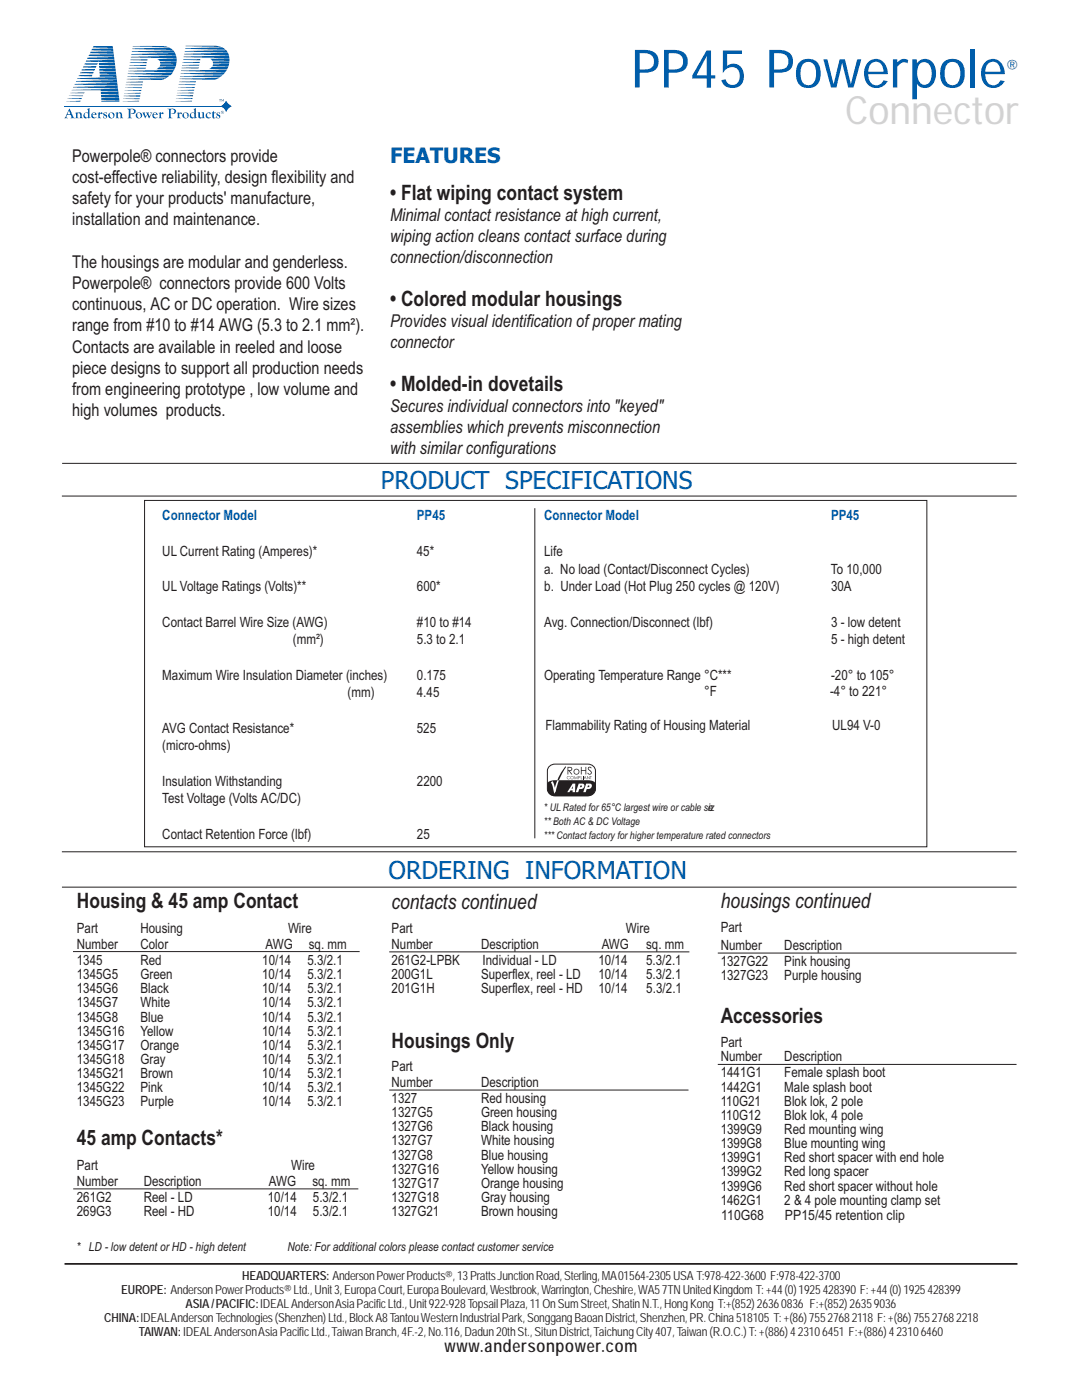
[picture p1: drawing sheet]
<svg xmlns="http://www.w3.org/2000/svg" width="216mm" height="279mm" viewBox="0 0 216 279" stroke-linecap="round" stroke-linejoin="round" font-family="sans-serif">
<defs><g id="words">
<text font-size="10.6" fill="#005daa" x="125.9" y="17.5">PP45 Powerpole</text>
<text font-size="7.8" fill="#d1d3d4" x="168.6" y="24.7">Connector</text>
<g font-size="4.9" fill="#005daa">
<text x="76" y="97.6">PRODUCT SPECIFICATIONS</text>
<text x="77.5" y="175.4">ORDERING INFORMATION</text>
</g>
<text font-size="4.2" fill="#005daa" x="77.8" y="32.4">FEATURES</text>
<g font-size="4.2" fill="#231f20">
<text x="77.8" y="39.8">• Flat wiping contact system</text>
<text x="77.8" y="61">• Colored modular housings</text>
<text x="77.8" y="77.9">• Molded-in dovetails</text>
<text x="15.3" y="181.3">Housing &amp; 45 amp Contact</text>
<text x="78.1" y="181.3">contacts continued</text>
<text x="143.8" y="181.1">housings continued</text>
<text x="78.1" y="209.2">Housings Only</text>
<text x="143.8" y="204.1">Accessories</text>
<text x="15.3" y="228.6">45 amp Contacts*</text>
</g>
<g font-size="3.5" fill="#231f20">
<text x="14.4" y="32.3">Powerpole® connectors provide</text>
<text x="14.4" y="36.5">cost-effective reliability, design flexibility and</text>
<text x="14.4" y="40.8">safety for your products' manufacture,</text>
<text x="14.4" y="45">installation and maintenance.</text>
<text x="77.8" y="44.1">Minimal contact resistance at high current,</text>
<text x="14.4" y="53.5">The housings are modular and genderless.</text>
<text x="77.8" y="48.3">wiping action cleans contact surface during</text>
<text x="77.8" y="52.5">connection/disconnection</text>
<text x="14.4" y="57.7">Powerpole® connectors provide 600 Volts</text>
<text x="14.4" y="61.9">continuous, AC or DC operation. Wire sizes</text>
<text x="77.8" y="65.2">Provides visual identification of proper mating</text>
<text x="14.4" y="66.2">range from #10 to #14 AWG (5.3 to 2.1 mm²).</text>
<text x="14.4" y="70.4">Contacts are available in reeled and loose</text>
<text x="77.8" y="69.5">connector</text>
<text x="14.4" y="74.6">piece designs to support all production needs</text>
<text x="14.4" y="78.9">from engineering prototype , low volume and</text>
<text x="14.4" y="83.1">high volumes products.</text>
<text x="77.8" y="82.2">Secures individual connectors into &quot;keyed&quot;</text>
<text x="77.8" y="86.4">assemblies which prevents misconnection</text>
<text x="77.8" y="90.6">with similar configurations</text>
<text x="88.7" y="269.9">www.andersonpower.com</text>
</g>
<g font-size="2.8" fill="#005daa">
<text x="200.7" y="13.9">®</text>
<text x="32.4" y="103.9">Connector Model</text>
<text x="83.2" y="103.9">PP45</text>
<text x="108.6" y="103.9">Connector Model</text>
<text x="165.8" y="103.9">PP45</text>
</g>
<g font-size="2.8" fill="#231f20">
<text x="32.4" y="110.9">UL Current Rating (Amperes)*</text>
<text x="83.2" y="110.9">45*</text>
<text x="108.6" y="110.9">Life</text>
<text x="32.4" y="118">UL Voltage Ratings (Volts)**</text>
<text x="83.2" y="118">600*</text>
<text x="108.6" y="114.5">a. No load (Contact/Disconnect Cycles)</text>
<text x="108.6" y="118">b. Under Load (Hot Plug 250 cycles @ 120V)</text>
<text x="165.8" y="114.5">To 10,000</text>
<text x="165.8" y="118">30A</text>
<text x="32.4" y="125">Contact Barrel Wire Size (AWG)</text>
<text x="83.2" y="125">#10 to #14</text>
<text x="108.6" y="125">Avg. Connection/Disconnect (lbf)</text>
<text x="165.8" y="125">3 - low detent</text>
<text x="58.4" y="128.6">(mm²)</text>
<text x="83.2" y="128.6">5.3 to 2.1</text>
<text x="165.8" y="128.6">5 - high detent</text>
<text x="32.4" y="135.6">Maximum Wire Insulation Diameter (inches)</text>
<text x="83.2" y="135.6">0.175</text>
<text x="108.6" y="135.6">Operating Temperature Range °C***</text>
<text x="165.8" y="135.6">-20° to 105°</text>
<text x="69.4" y="139.2">(mm)</text>
<text x="83.2" y="139.2">4.45</text>
<text x="140.5" y="139">°F</text>
<text x="165.6" y="139">-4° to 221°</text>
<text x="32.4" y="146.2">AVG Contact Resistance*</text>
<text x="32.4" y="149.7">(micro-ohms)</text>
<text x="83.2" y="146.2">525</text>
<text x="108.8" y="145.8">Flammability Rating of Housing Material</text>
<text x="166.1" y="145.8">UL94 V-0</text>
<text x="32.4" y="156.8">Insulation Withstanding</text>
<text x="32.4" y="160.3">Test Voltage (Volts AC/DC)</text>
<text x="83.2" y="156.8">2200</text>
<text x="32.4" y="167.4">Contact Retention Force (lbf)</text>
<text x="83.2" y="167.4">25</text>
<text x="15.3" y="186.2">Part</text>
<text x="15.3" y="189.4">Number</text>
<text x="28" y="189.4">Color</text>
<text x="28" y="186.2">Housing</text>
<text x="53" y="189.4">AWG</text>
<text x="57.5" y="186.2">Wire</text>
<text x="61.6" y="189.4">sq. mm</text>
<text x="78.1" y="186.3">Part</text>
<text x="78.1" y="189.4">Number</text>
<text x="96" y="189.4">Description</text>
<text x="120.1" y="189.4">AWG</text>
<text x="124.9" y="186.3">Wire</text>
<text x="128.9" y="189.4">sq. mm</text>
<text x="143.8" y="186.1">Part</text>
<text x="143.8" y="189.6">Number</text>
<text x="156.5" y="189.6">Description</text>
<text x="15.3" y="192.6">1345</text>
<text x="15.3" y="195.4">1345G5</text>
<text x="28" y="192.6">Red</text>
<text x="28" y="195.4">Green</text>
<text x="52.3" y="195.4">10/14</text>
<text x="52.3" y="192.6">10/14</text>
<text x="61.3" y="195.4">5.3/2.1</text>
<text x="61.3" y="192.6">5.3/2.1</text>
<text x="78.1" y="192.6">261G2-LPBK</text>
<text x="78.1" y="195.4">200G1L</text>
<text x="96" y="195.4">Superflex, reel - LD</text>
<text x="96.3" y="192.6">Individual - LD</text>
<text x="119.4" y="195.4">10/14</text>
<text x="119.4" y="192.6">10/14</text>
<text x="128.9" y="192.6">5.3/2.1</text>
<text x="128.9" y="195.4">5.3/2.1</text>
<text x="143.8" y="192.8">1327G22</text>
<text x="143.8" y="195.6">1327G23</text>
<text x="156.5" y="192.8">Pink housing</text>
<text x="156.5" y="195.6">Purple housing</text>
<text x="15.3" y="198.2">1345G6</text>
<text x="15.3" y="201.1">1345G7</text>
<text x="15.3" y="203.9">1345G8</text>
<text x="28" y="198.2">Black</text>
<text x="28" y="201.1">White</text>
<text x="28" y="203.9">Blue</text>
<text x="52.3" y="203.9">10/14</text>
<text x="52.3" y="198.2">10/14</text>
<text x="52.3" y="201.1">10/14</text>
<text x="61.3" y="203.9">5.3/2.1</text>
<text x="61.3" y="198.2">5.3/2.1</text>
<text x="61.3" y="201.1">5.3/2.1</text>
<text x="78.1" y="198.3">201G1H</text>
<text x="96" y="198.3">Superflex, reel - HD</text>
<text x="119.4" y="198.3">10/14</text>
<text x="128.9" y="198.3">5.3/2.1</text>
<text x="15.3" y="206.7">1345G16</text>
<text x="15.3" y="209.5">1345G17</text>
<text x="28" y="206.7">Yellow</text>
<text x="28" y="209.5">Orange</text>
<text x="52.3" y="206.7">10/14</text>
<text x="52.3" y="209.5">10/14</text>
<text x="61.3" y="206.7">5.3/2.1</text>
<text x="61.3" y="209.5">5.3/2.1</text>
<text x="143.8" y="209">Part</text>
<text x="15.3" y="212.4">1345G18</text>
<text x="15.3" y="215.2">1345G21</text>
<text x="28" y="212.4">Gray</text>
<text x="28" y="215.2">Brown</text>
<text x="52.3" y="212.4">10/14</text>
<text x="52.3" y="215.2">10/14</text>
<text x="61.3" y="212.4">5.3/2.1</text>
<text x="61.3" y="215.2">5.3/2.1</text>
<text x="78.1" y="213.8">Part</text>
<text x="143.8" y="211.8">Number</text>
<text x="143.8" y="215">1441G1</text>
<text x="156.5" y="215">Female splash boot</text>
<text x="156.5" y="211.8">Description</text>
<text x="15.3" y="218">1345G22</text>
<text x="15.3" y="220.8">1345G23</text>
<text x="28" y="218">Pink</text>
<text x="28" y="220.8">Purple</text>
<text x="52.3" y="218">10/14</text>
<text x="52.3" y="220.8">10/14</text>
<text x="61.3" y="218">5.3/2.1</text>
<text x="61.3" y="220.8">5.3/2.1</text>
<text x="78.1" y="217">Number</text>
<text x="78.1" y="220.1">1327</text>
<text x="96" y="220.1">Red housing</text>
<text x="96" y="217">Description</text>
<text x="143.8" y="217.8">1442G1</text>
<text x="143.8" y="220.7">110G21</text>
<text x="156.5" y="217.8">Male splash boot</text>
<text x="156.5" y="220.7">Blok lok, 2 pole</text>
<text x="78.1" y="223">1327G5</text>
<text x="78.1" y="225.8">1327G6</text>
<text x="96" y="223">Green housing</text>
<text x="96" y="225.8">Black housing</text>
<text x="143.8" y="223.5">110G12</text>
<text x="143.8" y="226.3">1399G9</text>
<text x="156.5" y="226.3">Red mounting wing</text>
<text x="156.5" y="223.5">Blok lok, 4 pole</text>
<text x="15.3" y="233.5">Part</text>
<text x="58.1" y="233.5">Wire</text>
<text x="78.1" y="228.6">1327G7</text>
<text x="78.1" y="231.4">1327G8</text>
<text x="96" y="228.6">White housing</text>
<text x="96" y="231.4">Blue housing</text>
<text x="143.8" y="229.1">1399G8</text>
<text x="143.8" y="231.9">1399G1</text>
<text x="156.5" y="231.9">Red short spacer with end hole</text>
<text x="156.5" y="229.1">Blue mounting wing</text>
<text x="15.3" y="236.7">Number</text>
<text x="15.3" y="239.9">261G2</text>
<text x="28.7" y="236.7">Description</text>
<text x="28.7" y="239.9">Reel - LD</text>
<text x="53.4" y="239.9">10/14</text>
<text x="53.7" y="236.7">AWG</text>
<text x="62.3" y="236.7">sq. mm</text>
<text x="62.4" y="239.9">5.3/2.1</text>
<text x="78.1" y="234.2">1327G16</text>
<text x="78.1" y="237.1">1327G17</text>
<text x="78.1" y="239.9">1327G18</text>
<text x="96" y="234.2">Yellow housing</text>
<text x="96" y="237.1">Orange housing</text>
<text x="96" y="239.9">Gray housing</text>
<text x="143.8" y="234.8">1399G2</text>
<text x="143.8" y="237.6">1399G6</text>
<text x="156.5" y="234.8">Red long spacer</text>
<text x="156.5" y="237.6">Red short spacer without hole</text>
<text x="15.3" y="242.7">269G3</text>
<text x="28.7" y="242.7">Reel - HD</text>
<text x="53.4" y="242.7">10/14</text>
<text x="62.4" y="242.7">5.3/2.1</text>
<text x="78.1" y="242.7">1327G21</text>
<text x="96" y="242.7">Brown housing</text>
<text x="143.8" y="240.4">1462G1</text>
<text x="143.9" y="243.4">110G68</text>
<text x="156.5" y="240.4">2 &amp; 4 pole mounting clamp set</text>
<text x="156.6" y="243.4">PP15/45 retention clip</text>
</g>
<g font-size="2.5" fill="#231f20">
<text x="15.3" y="249.6">* LD - low detent or HD - high detent</text>
<text x="57.4" y="249.7">Note: For additional colors please contact customer service</text>
<text x="48.3" y="255.4">HEADQUARTERS: Anderson Power Products®, 13 Pratts Junction Road, Sterling,MA 01564-2305 USA T:978-422-3600 F:978-422-3700</text>
<text x="20.8" y="263.9">CHINA:IDEAL Anderson Technologies (Shenzhen) Ltd., Block A8 Tantou WesternIndustrial Park, Songgang Baoan District, Shenzhen, PR. China 518105 T: +(86) 755 2768 2118 F: +(86) 755 2768 2218</text>
<text x="24.2" y="258.2">EUROPE: Anderson Power Products® Ltd., Unit 3, Europa Court, Europa Boulevard, Westbrook, Warrington, Cheshire, WA5 7TN United KingdomT: +44 (0) 1925 428390 F: +44 (0) 1925 428399</text>
<text x="37" y="261.1">ASIA / PACIFIC:IDEAL Anderson Asia Pacific Ltd., Unit 922-928 Topsail Plaza, 11 On Sum Street, Shatin N.T., Hong Kong T:+(852) 2636 0836 F:+(852) 2635 9036</text>
<text x="27.7" y="266.7">TAIWAN:IDEAL Anderson Asia Pacific Ltd., TaiwanBranch, 4F.-2, No.116, Dadun 20th St., Situn District, Taichung City 407, Taiwan (R.O.C.) T: +(886) 4 2310 6451 F:+(886) 4 2310 6460</text>
</g>
<g font-size="2.1" fill="#231f20">
<text x="108.5" y="161.9">* UL Rated for 65°C largest wire or cable siz</text>
<text x="141.3" y="161.9">e</text>
<text x="108.5" y="164.7">** Both AC &amp; DC Voltage</text>
<text x="108.5" y="167.5">*** Contact factory for higher temperature rated connectors</text>
</g>
</g></defs>
<path d="M12.9 252.2h190.1" fill="none" stroke="#231f20" stroke-width=".35"/>
<path d="M12.7 21.2h31.5" fill="none" stroke="#323d8c" stroke-width=".2"/>
<path d="M45.1 20.1l.5 .6 .6 .5-.7 .4-.4 .7-.1-.1a1.36 1.36 0 0 0-1-1l.7-.4z" fill="#005daa"/>
<path d="M12.7 21.2h31.5" fill="none" stroke="#005daa" stroke-width=".2"/>
<g fill="#005daa">
<path d="M45.1 20.1l.5 .6 .6 .5-.7 .4-.4 .7-.1-.1a1.36 1.36 0 0 0-1-1l.7-.4z"/>
<path d="M34.4 14.5l-.5 .5z"/>
</g>
<path d="M24.6 19.7h3.3M24.7 19.2h3.3M24.8 18.6h3.3M24.9 18h3.3M25 17.5h3.3M25.1 16.9h3.3M24.5 20.2h3.3" fill="none" stroke="#005daa" stroke-width=".2"/>
<path d="M25.2 16.4h3.4" fill="none" stroke="#005daa" stroke-width=".21"/>
<g fill="#005daa">
<path d="M25.5 14.7l8.9-.2-.4 .5z"/>
<path d="M25.6 14.1l9.2-.2-.3 .5z"/>
</g>
<path d="M25.7 13.6h3.4M25.8 13.1h3.4M25.9 12.5h3.4" fill="none" stroke="#005daa" stroke-width=".21"/>
<path d="M26 12h3.4" fill="none" stroke="#005daa" stroke-width=".24"/>
<g fill="#005daa">
<path d="M26.1 11.3l9-.2 .1 .6-9.1-.3z"/>
<path d="M26.2 10.8l8.7-.2 .2 .5-8.9-.2z"/>
<path d="M26.3 10.2l8.3-.1 .3 .4-8.6-.2z"/>
<path d="M26.5 9.2h.9a22.9 22.9 0 0 1 6.2 .2z"/>
<path d="M25.3 15.7l7.9-.1-1.1 .4z"/>
<path d="M25.4 15.2l8.5-.1-.2 .1a1.28 1.28 0 0 1-1.4 .3z"/>
<path d="M26.4 9.7l5.4-.2a3.7 3.7 0 0 1 2.3 .2l.4 .3-8.1-.2z"/>
</g>
<path d="M24.7 19.2h3.3" fill="none" stroke="#005daa" stroke-width=".2"/>
<g fill="#005daa">
<path d="M31.2 13.8l.5-.4h3.3l-.2 .5z"/>
<path d="M32 12.9l3.2-.1-.2 .5h-3.2z"/>
<path d="M31.9 12.3l3.3-.1v.6l-3.2-.1z"/>
<path d="M31.4 11.8l3.8-.1v.5l-3.4-.1z"/>
</g>
<path d="M35.1 19.7h3.3M35.2 19.1h3.3M35.3 18.6h3.3M35.4 18h3.4M35.5 17.4h3.4M35.6 16.9h3.4" fill="none" stroke="#005daa" stroke-width=".2"/>
<path d="M35.7 16.3h3.4" fill="none" stroke="#005daa" stroke-width=".21"/>
<g fill="#005daa">
<path d="M36 14.6l8.9-.2-.4 .5z"/>
<path d="M36.1 14.1l9.2-.2-.3 .5z"/>
</g>
<path d="M36.2 13.6h3.5M36.3 13h3.5M36.4 12.5h3.5" fill="none" stroke="#005daa" stroke-width=".21"/>
<path d="M36.5 11.9h3.5" fill="none" stroke="#005daa" stroke-width=".24"/>
<g fill="#005daa">
<path d="M36.6 11.3l9.1-.2 .1 .5-9.2-.2z"/>
<path d="M36.7 10.7l8.8-.2 .2 .6-9-.2z"/>
<path d="M36.9 10.2l8.2-.2 .4 .5-8.7-.2z"/>
<path d="M37 9.1h1a22.9 22.9 0 0 1 6.1 .3z"/>
<path d="M35.9 15.7l7.8-.2-1 .4z"/>
<path d="M35.9 15.2l8.5-.2-.1 .1a1.28 1.28 0 0 1-1.5 .3z"/>
<path d="M36.9 9.6l5.5-.1a3.7 3.7 0 0 1 2.3 .2l.3 .2-8.1-.2z"/>
</g>
<path d="M35.2 19.1h3.3" fill="none" stroke="#005daa" stroke-width=".2"/>
<g fill="#005daa">
<path d="M41.7 13.8l.6-.4 3.3-.1-.3 .5z"/>
<path d="M42.5 12.8h3.2l-.1 .5-3.2-.1z"/>
<path d="M42.4 12.3l3.4-.1-.1 .5h-3.2z"/>
<path d="M41.9 11.7l3.9-.1v.6l-3.5-.1z"/>
<path d="M15 22.5l.4-.1 .1 .2a.47 .47 0 0 1 .5-.1 .47 .47 0 0 1 .3 .5v.4l.2 .2h-.6l.1-.8-.2-.2h-.2l-.1 .1v.6l.2 .3h-.7l.2-.8z"/>
<path d="M19.5 22.5l.4-.1 .1 .2a.22 .22 0 0 1 .3-.2 .22 .22 0 0 1 0 .4l-.2-.1-.2 .2 .1 .6 .2 .1h-.7l.1-.8z"/>
<path d="M20.7 22.5h.6v.2l-.3-.2-.2 .1v.1a.47 .47 0 0 1 .6 .6 .47 .47 0 0 1-.8 .3v-.4a.3 .3 0 0 0 .2 .3 .3 .3 0 0 0 .4-.1v-.1a.57 .57 0 0 1-.5-.8z"/>
<path d="M23 22.5l.5-.1v.2a.47 .47 0 0 1 .6-.1 .47 .47 0 0 1 .3 .5v.4l.2 .2h-.7l.2-.8-.2-.2h-.2l-.2 .1v.6l.3 .3h-.7l.1-.8z"/>
<path d="M25.4 21.7h.6a.65 .65 0 0 1 .8 .1 .65 .65 0 0 1 .1 .8 .55 .55 0 0 1-.8 0 .44 .44 0 0 0 .7-.4 .44 .44 0 0 0-.8-.3v1.4l.4 .3h-.9l.2-.3v-1.2z"/>
<path d="M28.4 22.5h.6l-.2 .2 .3 .5 .3-.4-.3-.3h.6l-.1 .2 .3 .5 .2-.6-.1-.1h.4l-.6 1.1-.4-.7-.4 .7z"/>
<path d="M31.7 22.5l.4-.1 .1 .2a.22 .22 0 0 1 .3-.2 .22 .22 0 0 1 0 .4l-.2-.1-.2 .2 .1 .6 .2 .1h-.7l.1-.8z"/>
<path d="M33.4 21.7h.7a.65 .65 0 0 1 .8 .1 .65 .65 0 0 1 .1 .8 .55 .55 0 0 1-.8 0 .44 .44 0 0 0 .6-.4 .44 .44 0 0 0-.7-.3v1.4l.3 .3h-.9l.2-.3v-1.2z"/>
<path d="M35.3 22.5l.5-.1v.2a.22 .22 0 0 1 .3-.2 .22 .22 0 0 1 .1 .4l-.3-.1-.1 .2v.6l.2 .1h-.6l.1-.8z"/>
<path d="M39.4 22.4h.5v.8l.2 .3 .3-.3v-.6l-.2-.1 .5-.1v1l.2 .1-.5 .1v-.2a.51 .51 0 0 1-.7 .1 .51 .51 0 0 1-.1-.7z"/>
<path d="M41.2 22.6a.43 .43 0 0 1 .5-.3 .43 .43 0 0 1 .4 .4l-.2 .1a.29 .29 0 0 0-.4-.3 .29 .29 0 0 0-.2 .4 .47 .47 0 0 0 .2 .5 .47 .47 0 0 0 .6 0 .58 .58 0 0 1-.9 .1 .58 .58 0 0 1 0-.9z"/>
<path d="M42.6 22.1l.1 .4 .3-.1v.2h-.3v.8h.4a.37 .37 0 0 1-.4 .2 .37 .37 0 0 1-.3-.3v-.7h-.2z"/>
<path d="M43.3 22.5h.6v.2l-.3-.2-.2 .1v.1a.47 .47 0 0 1 .5 .6 .47 .47 0 0 1-.7 .3v-.4a.3 .3 0 0 0 .2 .3 .3 .3 0 0 0 .4-.1v-.1a.57 .57 0 0 1-.5-.8z"/>
<path d="M13.7 22.1l-.2 .6 .5 .1zM13.9 21.7l.8 1.7 .2 .2h-.8l.1-.1a.47 .47 0 0 0-.4-.6 .47 .47 0 0 0-.5 .6l.2 .1h-.7z"/>
<path d="M17 22.6a.46 .46 0 0 0-.1 .7 .46 .46 0 0 0 .7 0l-.1-.6-.3-.2zM17.4 21.8l.5-.2v1.7l.2 .2-.5 .1-.1-.1a.58 .58 0 0 1-.9-.1 .58 .58 0 0 1 .3-.9h.7v-.5z"/>
<path d="M18.5 22.7a.23 .23 0 0 0 .4 0 .23 .23 0 0 0-.4 0zM18.4 22.6a.46 .46 0 0 1 .5-.2 .46 .46 0 0 1 .3 .5h-.7a.43 .43 0 0 0 .2 .5 .43 .43 0 0 0 .6-.1 .59 .59 0 0 1-.9 .2 .59 .59 0 0 1 0-.9z"/>
<path d="M21.9 22.6a.53 .53 0 0 0 0 .6 .53 .53 0 0 0 .6 .3 .53 .53 0 0 0 0-.7 .53 .53 0 0 0-.6-.2zM21.6 23.1a.63 .63 0 0 1 1.2 0 .63 .63 0 0 1-1.2 0z"/>
<path d="M27.5 22.6a.53 .53 0 0 0-.1 .6 .53 .53 0 0 0 .6 .3 .53 .53 0 0 0 0-.7 .53 .53 0 0 0-.5-.2zM27.1 23.1a.63 .63 0 0 1 1.2 0 .63 .63 0 0 1-1.2 0z"/>
<path d="M30.6 22.7a.25 .25 0 0 0 .5 0 .25 .25 0 0 0-.5 0zM30.6 22.6a.46 .46 0 0 1 .5-.2 .46 .46 0 0 1 .3 .5h-.7a.43 .43 0 0 0 .2 .5 .43 .43 0 0 0 .6-.1 .59 .59 0 0 1-.9 .2 .59 .59 0 0 1 0-.9z"/>
<path d="M36.8 22.6a.53 .53 0 0 0-.1 .6 .53 .53 0 0 0 .6 .3 .53 .53 0 0 0 0-.7 .53 .53 0 0 0-.5-.2zM36.4 23.1a.65 .65 0 0 1 1.3 0 .65 .65 0 0 1-1.3 0z"/>
<path d="M38.2 22.6a.46 .46 0 0 0-.1 .7 .46 .46 0 0 0 .7 0v-.6l-.4-.2zM38.6 21.8l.5-.2v1.7l.2 .2-.5 .1v-.1a.58 .58 0 0 1-.9-.1 .58 .58 0 0 1 .3-.9h.6v-.5z"/>
<path d="M44.3 22.3l.1 .1zM44.2 22.3h.3l.1 .3-.3-.2 .1 .2h-.2zM44.1 22.4a.3 .3 0 0 0 .6 0 .3 .3 0 0 0-.6 0zM44.1 22.4a.31 .31 0 0 1 .6 0 .31 .31 0 0 1-.6 0z"/>
</g>
<path d="M18.5 9.4h4" fill="none" stroke="#005daa" stroke-width=".4"/>
<g fill="#005daa">
<path d="M18.4 9.7l4.1-.1 .1 .6-4.4-.2z"/>
<path d="M18.1 10.3l4.5-.1 .1 .5-4.8-.1z"/>
<path d="M17.5 11.5l5.3-.1v.5l-5.4-.1z"/>
<path d="M17.2 12.1l5.6-.2 .1 .6-3.2-.1v-.2l-.1 .2-2.5-.1z"/>
</g>
<path d="M16.8 12.8h2.7" fill="none" stroke="#005daa" stroke-width=".33"/>
<g fill="#005daa">
<path d="M19.7 12.6l3.2-.1 .1 .5h-3.2z"/>
<path d="M19.8 13.2l3.2-.1v.5h-3.2z"/>
<path d="M19.8 13.7h3.2l.1 .5-3.3-.1z"/>
<path d="M19.8 14.3h3.3l.1 .5-3.3-.1z"/>
<path d="M19.9 14.9l3.3-.1 .1 .5h-3.4z"/>
</g>
<path d="M16.5 13.4h2.8" fill="none" stroke="#005daa" stroke-width=".36"/>
<path d="M16.2 13.9h2.8" fill="none" stroke="#005daa" stroke-width=".33"/>
<path d="M16 14.5h2.7" fill="none" stroke="#005daa" stroke-width=".29"/>
<path d="M15.7 15.1h2.8" fill="none" stroke="#005daa" stroke-width=".32"/>
<g fill="#005daa">
<path d="M15.5 15.6l7.8-.2v.5l-7.9-.2z"/>
<path d="M15.2 16.2l8.1-.2 .1 .5-8.3-.2z"/>
<path d="M14.9 16.8l8.5-.2 .1 .5-8.7-.2z"/>
<path d="M14.6 17.3l8.9-.2v.6l-8.9-.2z"/>
<path d="M14.3 17.9l9.2-.2 .1 .5h-3.5v-.2z"/>
</g>
<path d="M13.4 19.7h2.9M13.7 19.1h2.9M14 18.5h2.9" fill="none" stroke="#005daa" stroke-width=".2"/>
<g fill="#005daa">
<path d="M20.1 18.3h3.5l.1 .5-3.6-.1z"/>
<path d="M20.1 18.9h3.6v.5l-3.5-.1z"/>
<path d="M20.2 19.5l3.5-.1 .1 .6-3.6-.1z"/>
</g>
<path d="M20.2 20.2h3.6" fill="none" stroke="#005daa" stroke-width=".25"/>
<path d="M17.8 10.9l4.9-.1v.5l-5-.1z" fill="#005daa"/>
<path d="M13.4 19.7h2.9M13.2 20.2h2.9" fill="none" stroke="#005daa" stroke-width=".2"/>
<path d="M44.1 19.8l.3 .3 .3-.3v.4h-.2v-.3l-.1 .3-.2-.3 .1 .3h-.2zM43.7 19.8h.4h-.2l.1 .4h-.2l.1-.3h-.2z" fill="#005daa"/>
<path d="M35 20.2h3.3" fill="none" stroke="#005daa" stroke-width=".2"/>
<path d="M12.3 99h190.6M12.4 92.5h190.4M28.8 99.9h156.1v69.1h-156.1zM106.7 101.4v65.9M12.3 170h190.5M12.4 177h190.4M14.6 189.9h57.2M77.7 190h59.9M143.2 190.2h59.6M77.7 217.5h59.7M143.2 212.4h59.6M14.6 237.3h56.9" fill="none" stroke="#231f20" stroke-width=".2"/>
<g fill="#231f20">
<path d="M115.9 153.1h.2v.6h.7v-.6h.2v1.5h-.2v-.8h-.7v.8h-.2z"/>
<path d="M117.4 153.1h.5l.2 .2-.2 .1a.24 .24 0 0 0-.4-.2 .24 .24 0 0 0 .1 .4 .48 .48 0 0 1 .5 .6 .48 .48 0 0 1-.7 .3l-.2-.2 .1-.1 .4 .2a.27 .27 0 0 0 .2-.2 .27 .27 0 0 0-.1-.3 .53 .53 0 0 1-.4-.8z"/>
<path d="M114.7 154.9l.2 .5 .3-.5 .1 .6-.2-.4-.2 .4-.2-.4-.1 .4z"/>
<path d="M115.9 154.9l.1 .5 .2 .1h-.3z"/>
<path d="M116.3 154.9l.1 .6z"/>
<path d="M117.2 154.9l.4 .5v-.5v.6l-.4-.5v.5z"/>
<path d="M117.7 154.9h.4h-.2v.6v-.6z"/>
<path d="M113.4 153.2v.5h.3a.28 .28 0 0 0 .3-.2 .28 .28 0 0 0-.3-.3zM113.2 153.1h.3a.44 .44 0 0 1 .7 .3 .44 .44 0 0 1-.5 .5l.5 .7h-.2l-.5-.7-.1 .7h-.2z"/>
<path d="M114.6 154a.45 .45 0 0 0 .9 0 .45 .45 0 0 0-.9 0zM114.4 154a.6 .6 0 0 1 1.2 0 .6 .6 0 0 1-1.2 0z"/>
<path d="M113.9 155.2a.27 .27 0 0 0 .5 0 .27 .27 0 0 0-.5 0zM113.8 155.2a.35 .35 0 0 1 .7 0 .35 .35 0 0 1-.7 0z"/>
<path d="M115.5 154.9v.3l.2-.1v-.1zM115.4 154.9l.4 .1-.3 .2v.3z"/>
<path d="M116.8 155l-.2 .2h.3zM116.7 154.9l.4 .6-.2-.2h-.3l-.1 .2z"/>
<circle cx="113.5" cy="155.2" r=".31"/>
</g>
<path d="M109.5 153l.8-.4 .5-.1h6.5a1.47 1.47 0 0 1 1.5 1.3v3.7a1.42 1.42 0 0 1-1.5 1.3h-6.5a1.47 1.47 0 0 1-1.6-1.3v-3.7z" fill="none" stroke="#231f20" stroke-width=".2"/>
<path d="M109.3 156.2a1.97 1.97 0 0 1 1.5-.5h6.5a1.55 1.55 0 0 1 1.5 .7 2.32 2.32 0 0 1-.4 2l-.4 .4-.7 .1h-6.7a1.46 1.46 0 0 1-1.4-1.2z" fill-rule="evenodd" fill="#231f20"/>
<g fill="#fff">
<path d="M110.1 156l.3 .2 .3 1 .5-1.5h.3l-.6 2.3-.3 .4-.4-1.6-.3-.6z"/>
<path d="M114.3 156.9l-.3 .5h.3zM114.3 156.4h.5l-.1 1.7h-.5l.1-.4h-.5l-.2 .4h-.4z"/>
<path d="M115.8 156.8l-.1 .3 .4-.2zM115.5 156.4h.5a.56 .56 0 0 1 .6 .6 .56 .56 0 0 1-.7 .5h-.3l-.2 .6h-.5z"/>
<path d="M117.3 156.8l-.1 .3 .4-.2zM117 156.4h.5a.56 .56 0 0 1 .6 .6 .56 .56 0 0 1-.7 .5h-.3l-.2 .6h-.5z"/>
</g>
<path d="M112.9 152.9v.2l-1.4 2.6h-.3l.7-1.4z" fill="#231f20"/>
<use href="#words"/>
</svg>
